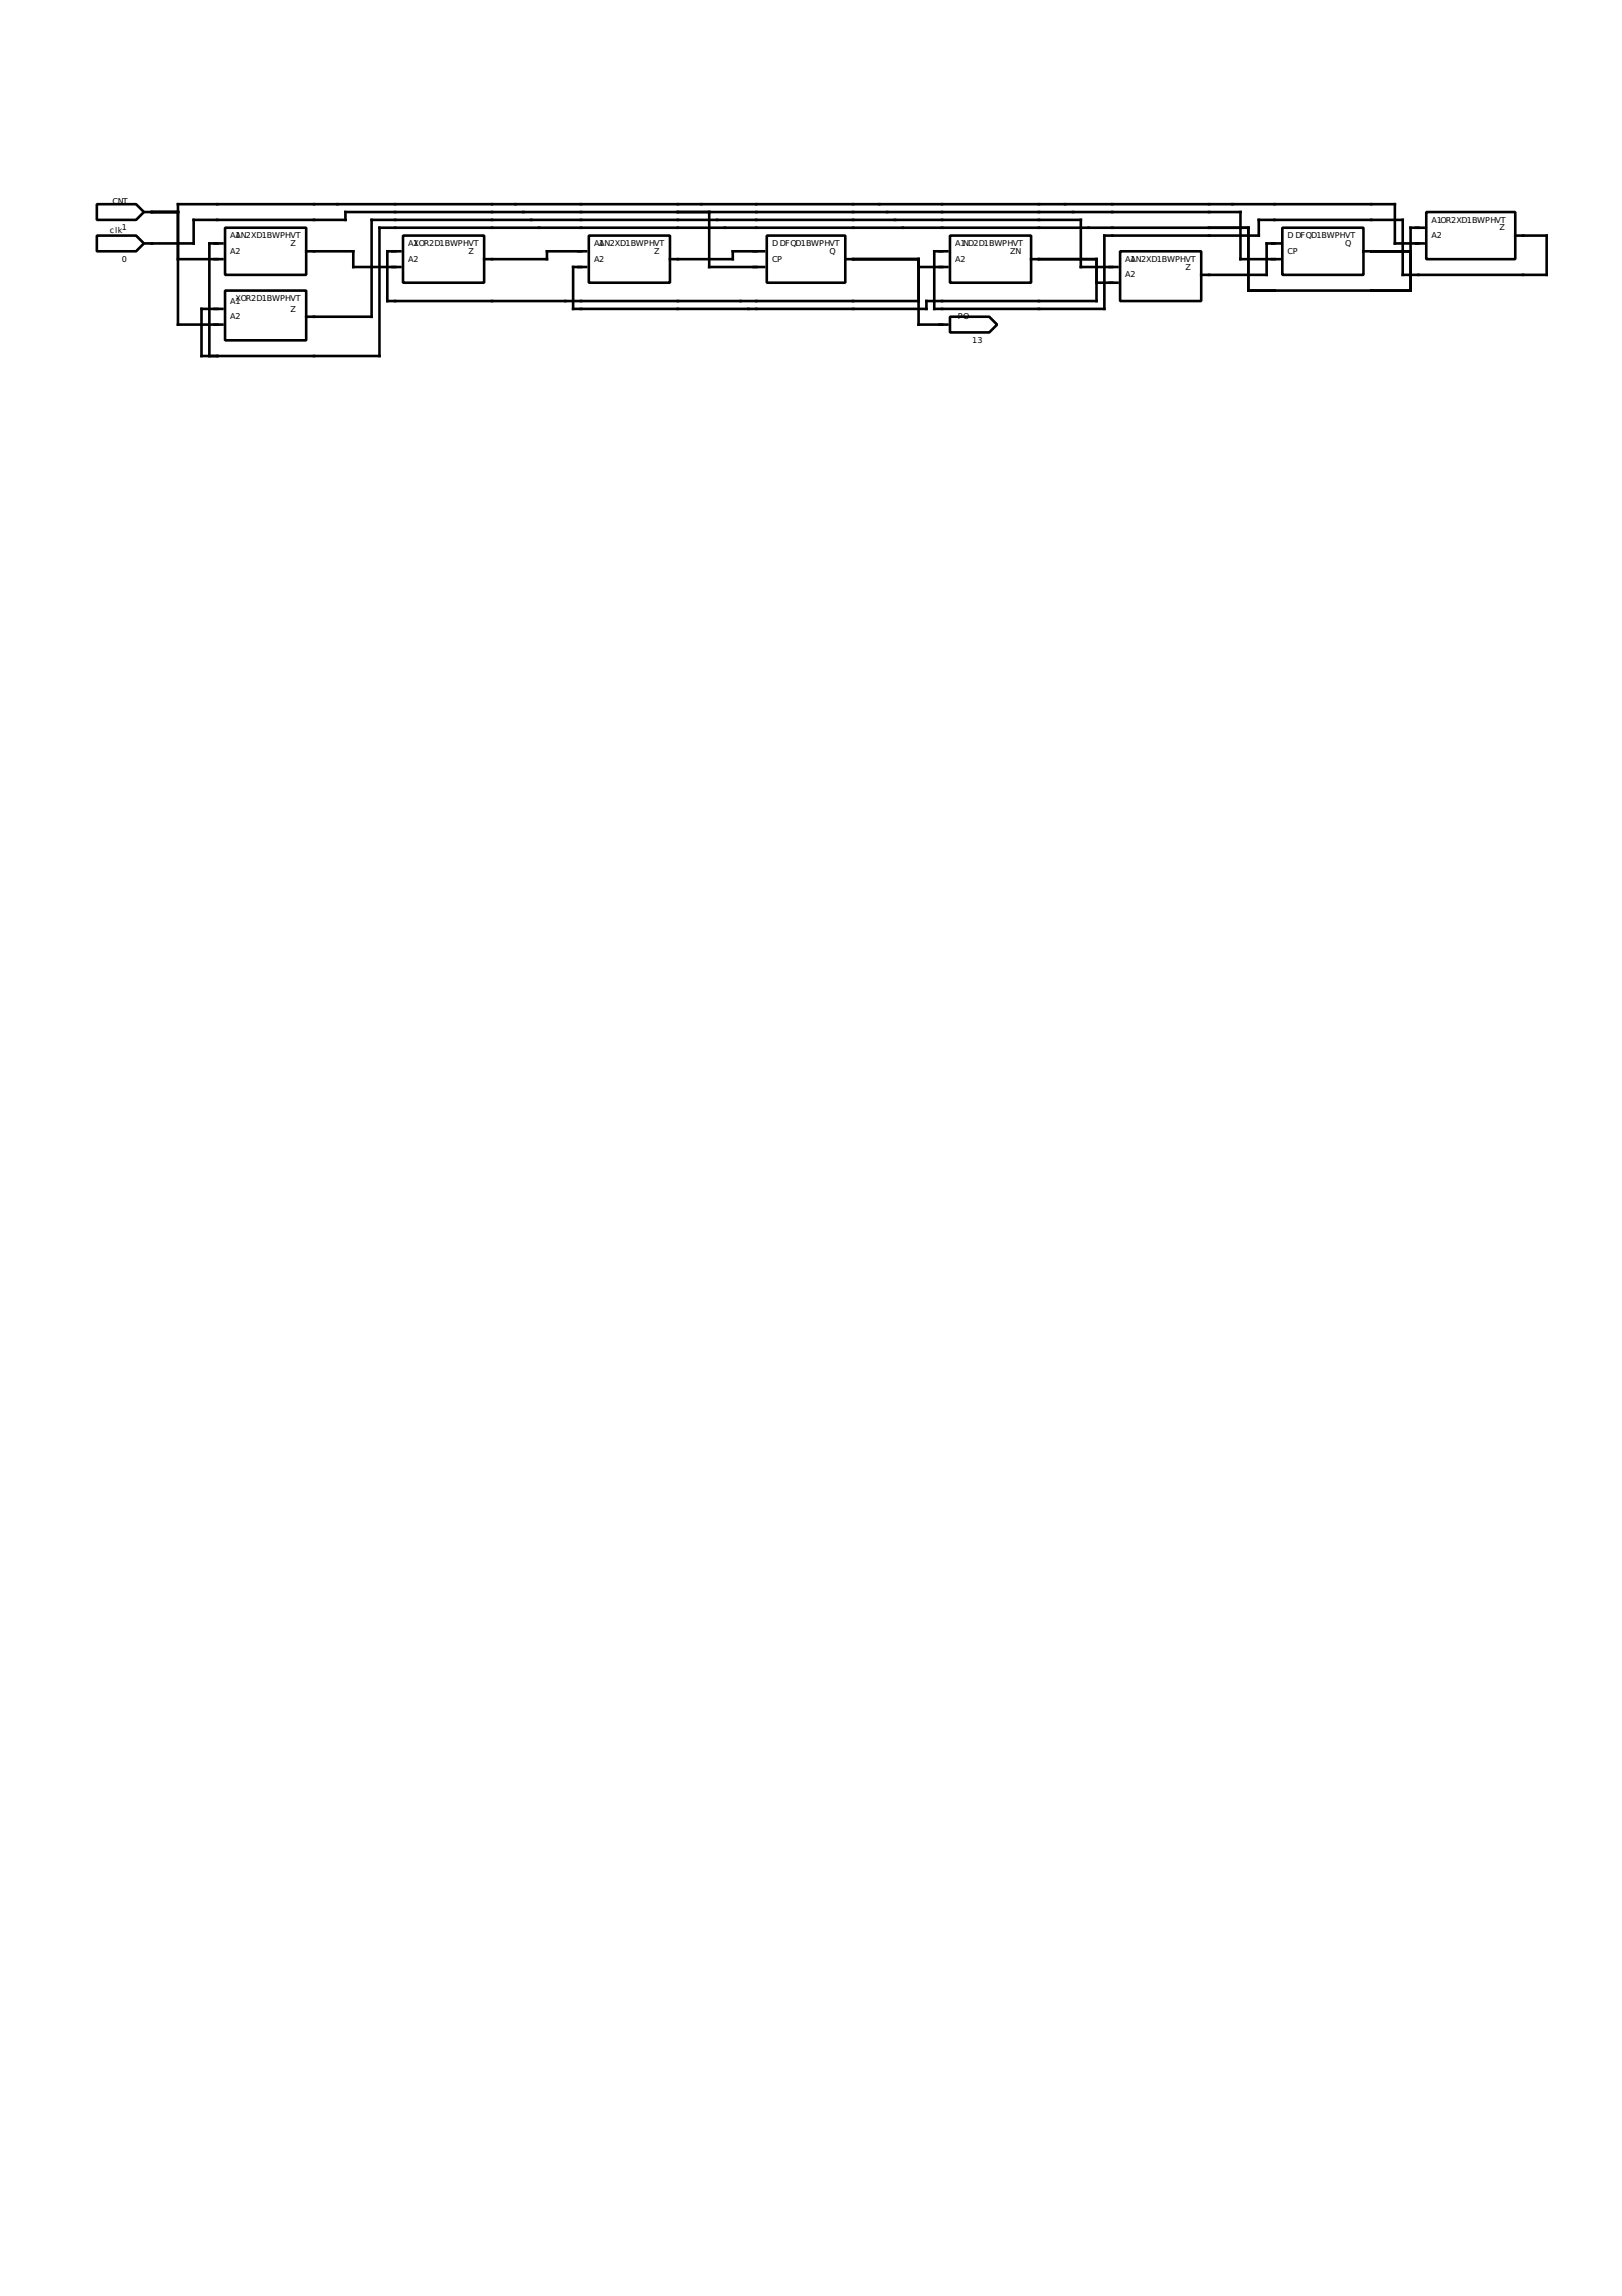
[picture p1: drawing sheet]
<svg xmlns="http://www.w3.org/2000/svg" width="210mm" height="297mm" viewBox="0 0 210 297" stroke-linecap="round" stroke-linejoin="round" font-family="sans-serif">
<defs><g id="words">
<g font-size="1">
<text x="14.6" y="26.4">CNT</text>
<text x="15.7" y="29.8">1</text>
<text x="185.3" y="28.8">A1OR2XD1BWPHVT</text>
<text x="194.1" y="29.8">Z</text>
<text x="14.2" y="30.1">clk</text>
<text x="15.7" y="33.9">0</text>
<text x="29.8" y="30.8">AA</text>
<text x="29.8" y="32.9">A2</text>
<text x="30.5" y="30.8">1N2XD1BWPHVT</text>
<text x="37.6" y="31.8">Z</text>
<text x="52.8" y="31.8">AX</text>
<text x="52.8" y="33.9">A2</text>
<text x="53.5" y="31.8">1OR2D1BWPHVT</text>
<text x="60.6" y="32.9">Z</text>
<text x="76.9" y="31.8">AA</text>
<text x="76.9" y="33.9">A2</text>
<text x="77.6" y="31.8">1N2XD1BWPHVT</text>
<text x="84.7" y="32.9">Z</text>
<text x="99.9" y="31.8">D DFQD1BWPHVT</text>
<text x="99.9" y="33.9">CP</text>
<text x="107.4" y="32.9">Q</text>
<text x="123.6" y="31.8">A1ND2D1BWPHVT</text>
<text x="123.6" y="33.9">A2</text>
<text x="130.7" y="32.9">ZN</text>
<text x="145.6" y="33.9">AA</text>
<text x="145.6" y="35.9">A2</text>
<text x="146.3" y="33.9">1N2XD1BWPHVT</text>
<text x="153.4" y="34.9">Z</text>
<text x="166.6" y="30.8">D DFQD1BWPHVT</text>
<text x="166.6" y="32.9">CP</text>
<text x="174.1" y="31.8">Q</text>
<text x="185.3" y="30.8">A2</text>
<text x="29.8" y="39.3">A1</text>
<text x="29.8" y="41.3">A2</text>
<text x="30.5" y="38.9">XOR2D1BWPHVT</text>
<text x="37.6" y="40.3">Z</text>
<text x="124" y="41.3">PO</text>
<text x="125.8" y="44.4">13</text>
</g>
</g></defs>
<g fill="none" stroke="#000" stroke-width=".34">
<path d="M12.5 26.4h5.1l1 1-1 1h-5.1zM12.5 30.5h5.1l1 1-1 1h-5.1zM18.6 27.4h4.4M18.6 31.5h6.5v-3.1h19.6v-1h115.8v6.1h5.1M23 33.5h5.8M28.8 31.5h-1.7v14.6M29.1 29.5h10.5v6.1h-10.5zM29.1 37.6h10.5v6.4h-10.5zM39.6 32.5h6.1v2h6.1M51.8 32.5h-1.7v6.4h68.8M52.2 30.5h10.5v6.1h-10.5zM75.9 32.5h-5.1v1h-8.1"/>
<path d="M76.2 30.5h10.5v6.1h-10.5zM91.8 27.4v7.1h7.1M98.9 32.5h-4.1v1h-8.1M99.2 30.5h10.2v6.1h-10.2zM109.4 33.5h9.5v8.5h3.7M118.9 34.5h3.7M122.9 30.5h10.5v6.1h-10.5zM133.4 33.5h8.5v5.4h-22v1.1h-45.7v-5.5h1.7M141.9 36.6h2.7M144.6 34.5h-4.7v-6.1h-91.8v12.6h-8.5M144.9 32.5h10.5v6.4h-10.5zM165.6 31.5h-1.7v4.1h-8.5"/>
<path d="M165.9 29.5h10.5v6.1h-10.5zM176.4 32.5h6.1M184.2 31.5h-3.7v-5.1h-157.5v15.6h5.8M184.2 29.5h-1.7v8.1h-21v-8.1h-112.4v16.6h-23v-6.1h2.7M184.6 27.4h11.5v6.1h-11.5zM196.1 30.5h4.1v5.1h-18.7v-7.2h-18.6v2.1h-20v9.5h-22v-7.5h1.7M122.9 41h5.1l1 1-1 1h-5.1z"/>
</g>
<use href="#words"/>
</svg>
